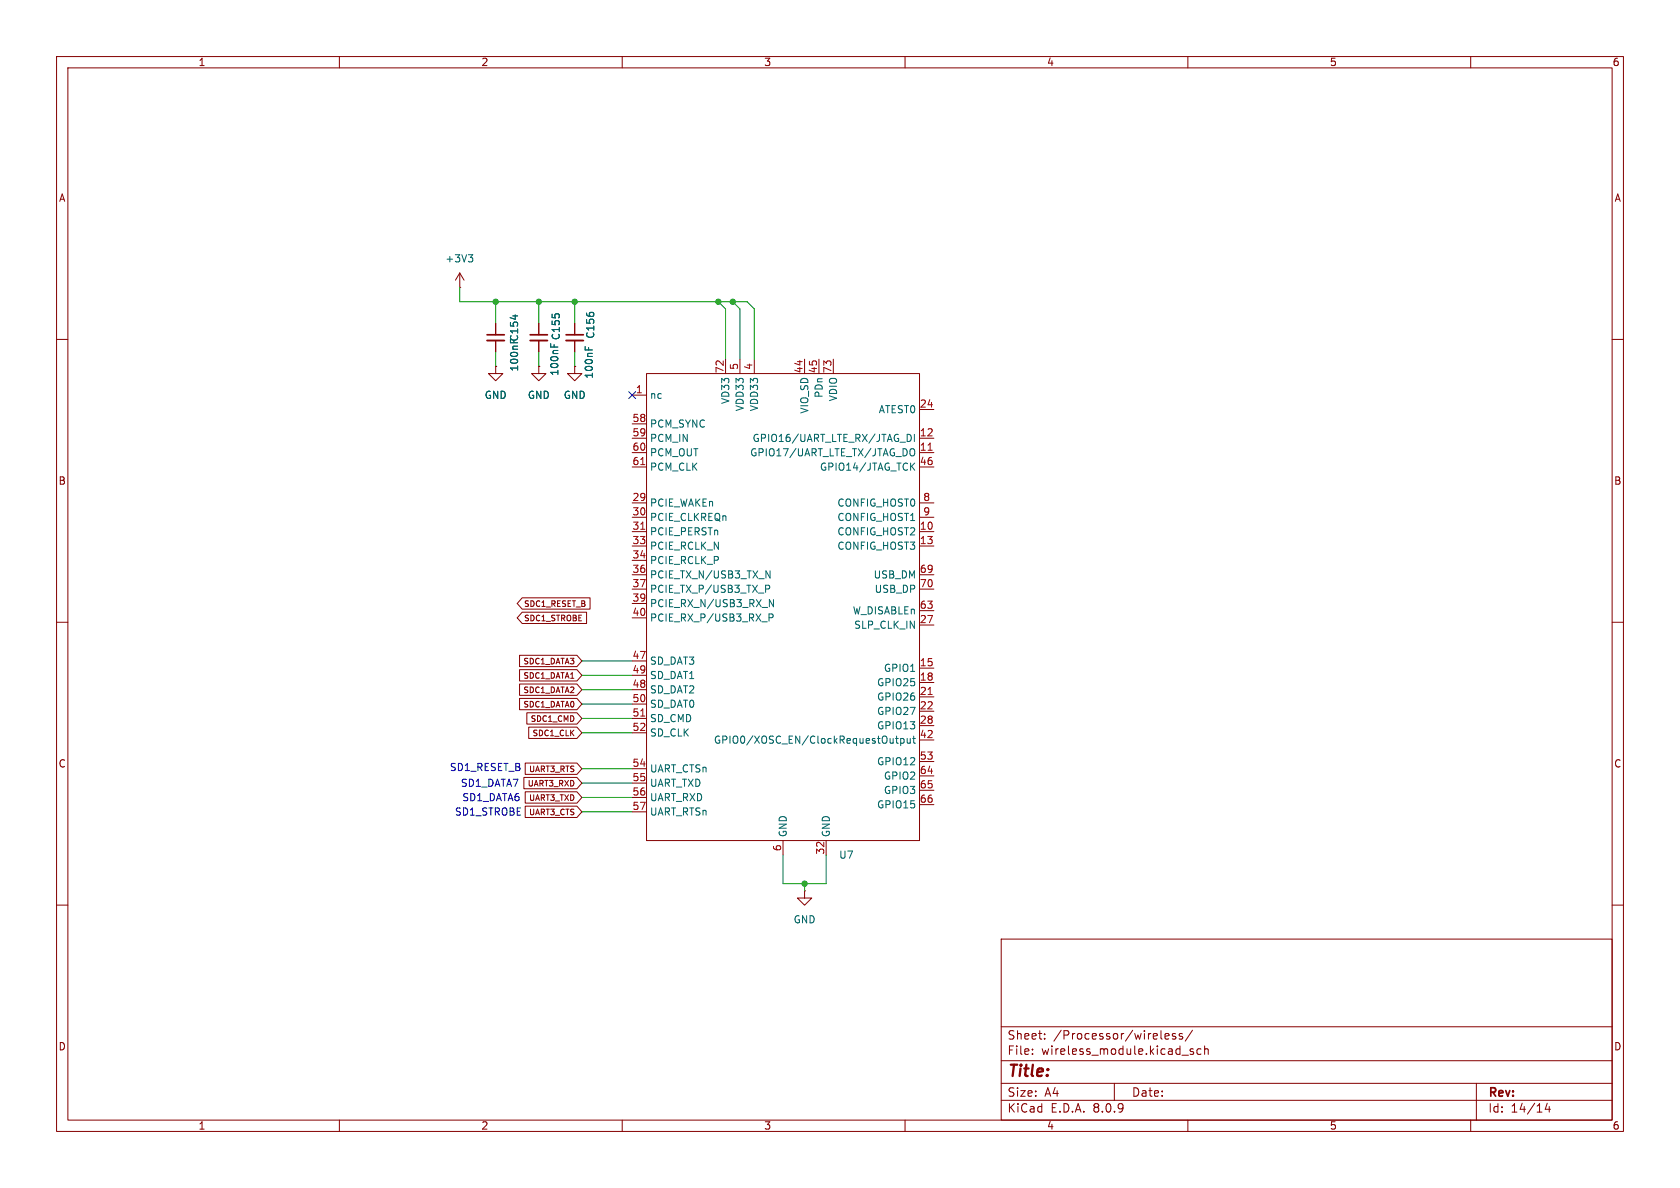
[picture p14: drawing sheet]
<svg xmlns="http://www.w3.org/2000/svg" width="297mm" height="210mm" viewBox="0 0 297 210" stroke-linecap="round" stroke-linejoin="round" font-family="sans-serif">
<defs><g id="words">
<text font-size="2.8" fill="#840000" x="178" y="190.9">Title:</text>
<g font-size="2.1" fill="#840000">
<text x="178" y="184">Sheet:</text>
<text x="186.2" y="184">/Processor/wireless/</text>
<text x="178" y="186.7">File:</text>
<text x="184.1" y="186.7">wireless_module.kicad_sch</text>
<text x="178" y="196.9">KiCad</text>
<text x="178" y="194.1">Size:</text>
<text x="184.7" y="194.1">A4</text>
<text x="185.7" y="196.9">E.D.A.</text>
<text x="193.3" y="196.9">8.0.9</text>
<text x="200" y="194.1">Date:</text>
<text x="263" y="194.3">Rev:</text>
<text x="263" y="196.9">Id:</text>
<text x="267.1" y="196.9">14/14</text>
</g>
<g font-size="1.8" fill="#840000">
<text x="35" y="11.9">1</text>
<text x="85" y="11.9">2</text>
<text x="135" y="11.9">3</text>
<text x="185" y="11.9">4</text>
<text x="235" y="11.9">5</text>
<text x="285" y="11.9">6</text>
<text x="10.3" y="35.9">A</text>
<text x="285.3" y="35.9">A</text>
<text x="10.3" y="85.9">B</text>
<text x="285.3" y="85.9">B</text>
<text x="10.3" y="135.9">C</text>
<text x="285.3" y="135.9">C</text>
<text x="10.3" y="185.9">D</text>
<text x="285.3" y="185.9">D</text>
<text x="35" y="199.9">1</text>
<text x="85" y="199.9">2</text>
<text x="135" y="199.9">3</text>
<text x="185" y="199.9">4</text>
<text x="235" y="199.9">5</text>
<text x="285" y="199.9">6</text>
</g>
<g font-size="1.8" fill="#006464">
<text x="78.6" y="46.6">+3V3</text>
<text x="105.3" y="60" transform="rotate(-90 105.3 60)">C156</text>
<text x="91.8" y="65.8" transform="rotate(-90 91.8 65.8)">100nFC154</text>
<text x="99.2" y="60.2" transform="rotate(-90 99.2 60.2)">C155</text>
<text x="85.6" y="70.7">GND</text>
<text x="93.2" y="70.7">GND</text>
<text x="98.9" y="66.5" transform="rotate(-90 98.9 66.5)">100nF</text>
<text x="99.6" y="70.7">GND</text>
<text x="105" y="67" transform="rotate(-90 105 67)">100nF</text>
<text x="114.8" y="70.7">nc</text>
<text x="129.1" y="71.5" transform="rotate(-90 129.1 71.5)">VD33</text>
<text x="145.6" y="70.4" transform="rotate(-90 145.6 70.4)">PDn</text>
<text x="148.2" y="71" transform="rotate(-90 148.2 71)">VDIO</text>
<text x="114.8" y="75.8">PCM_SYNC</text>
<text x="131.7" y="72.8" transform="rotate(-90 131.7 72.8)">VDD33</text>
<text x="134.2" y="72.8" transform="rotate(-90 134.2 72.8)">VDD33</text>
<text x="143.1" y="73.2" transform="rotate(-90 143.1 73.2)">VIO_SD</text>
<text x="155.3" y="73.3">ATEST0</text>
<text x="114.8" y="78.3">PCM_IN</text>
<text x="114.8" y="80.9">PCM_OUT</text>
<text x="114.8" y="83.4">PCM_CLK</text>
<text x="132.5" y="80.9">GPIO17/UART_LTE_TX/JTAG_DO</text>
<text x="132.9" y="78.3">GPIO16/UART_LTE_RX/JTAG_DI</text>
<text x="144.9" y="83.4">GPIO14/JTAG_TCK</text>
<text x="114.8" y="89.8">PCIE_WAKEn</text>
<text x="147.9" y="89.8">CONFIG_HOST0</text>
<text x="114.8" y="92.3">PCIE_CLKREQn</text>
<text x="114.8" y="94.8">PCIE_PERSTn</text>
<text x="147.9" y="94.8">CONFIG_HOST2</text>
<text x="147.9" y="92.3">CONFIG_HOST1</text>
<text x="114.8" y="97.4">PCIE_RCLK_N</text>
<text x="114.8" y="99.9">PCIE_RCLK_P</text>
<text x="147.9" y="97.4">CONFIG_HOST3</text>
<text x="114.8" y="102.5">PCIE_TX_N/USB3_TX_N</text>
<text x="114.8" y="105">PCIE_TX_P/USB3_TX_P</text>
<text x="114.8" y="107.5">PCIE_RX_N/USB3_RX_N</text>
<text x="154.3" y="102.5">USB_DM</text>
<text x="154.5" y="105">USB_DP</text>
<text x="114.8" y="110.1">PCIE_RX_P/USB3_RX_P</text>
<text x="150.7" y="108.8">W_DISABLEn</text>
<text x="150.9" y="111.4">SLP_CLK_IN</text>
<text x="114.8" y="117.7">SD_DAT3</text>
<text x="156.2" y="119">GPIO1</text>
<text x="114.8" y="122.8">SD_DAT2</text>
<text x="114.8" y="120.2">SD_DAT1</text>
<text x="114.8" y="125.3">SD_DAT0</text>
<text x="155" y="121.5">GPIO25</text>
<text x="155" y="124.1">GPIO26</text>
<text x="114.8" y="127.9">SD_CMD</text>
<text x="114.8" y="130.4">SD_CLK</text>
<text x="126.1" y="131.7">GPIO0/XOSC_EN/ClockRequestOutput</text>
<text x="155" y="126.6">GPIO27</text>
<text x="155" y="129.1">GPIO13</text>
<text x="114.8" y="136.8">UART_CTSn</text>
<text x="155" y="135.5">GPIO12</text>
<text x="114.8" y="139.3">UART_TXD</text>
<text x="114.8" y="141.8">UART_RXD</text>
<text x="155" y="143.1">GPIO15</text>
<text x="156.2" y="138">GPIO2</text>
<text x="156.2" y="140.6">GPIO3</text>
<text x="114.8" y="144.4">UART_RTSn</text>
<text x="139.3" y="148.1" transform="rotate(-90 139.3 148.1)">GND</text>
<text x="146.9" y="148.1" transform="rotate(-90 146.9 148.1)">GND</text>
<text x="148.3" y="152">U7</text>
<text x="140.2" y="163.4">GND</text>
</g>
<g font-size="1.8" fill="#a90000">
<text x="130.6" y="65.5" transform="rotate(-90 130.6 65.5)">5</text>
<text x="133.1" y="65.5" transform="rotate(-90 133.1 65.5)">4</text>
<text x="112.3" y="69.6">1</text>
<text x="128" y="66.1" transform="rotate(-90 128 66.1)">72</text>
<text x="142" y="66.1" transform="rotate(-90 142 66.1)">44</text>
<text x="144.5" y="66.1" transform="rotate(-90 144.5 66.1)">45</text>
<text x="147.1" y="66.1" transform="rotate(-90 147.1 66.1)">73</text>
<text x="111.7" y="74.7">58</text>
<text x="111.7" y="77.2">59</text>
<text x="162.5" y="77.2">12</text>
<text x="162.5" y="72.1">24</text>
<text x="111.7" y="79.8">60</text>
<text x="111.7" y="82.3">61</text>
<text x="162.5" y="79.8">11</text>
<text x="162.5" y="82.3">46</text>
<text x="111.7" y="88.6">29</text>
<text x="163.1" y="88.6">8</text>
<text x="111.7" y="91.2">30</text>
<text x="111.7" y="93.7">31</text>
<text x="162.5" y="93.7">10</text>
<text x="163.1" y="91.2">9</text>
<text x="111.7" y="96.3">33</text>
<text x="111.7" y="98.8">34</text>
<text x="111.7" y="101.3">36</text>
<text x="162.5" y="96.3">13</text>
<text x="162.5" y="101.3">69</text>
<text x="111.7" y="103.9">37</text>
<text x="111.7" y="106.4">39</text>
<text x="162.5" y="107.7">63</text>
<text x="162.5" y="103.9">70</text>
<text x="111.7" y="109">40</text>
<text x="162.5" y="110.2">27</text>
<text x="111.7" y="116.6">47</text>
<text x="111.7" y="119.1">49</text>
<text x="162.5" y="117.9">15</text>
<text x="111.7" y="121.7">48</text>
<text x="111.7" y="124.2">50</text>
<text x="162.5" y="120.4">18</text>
<text x="162.5" y="122.9">21</text>
<text x="162.5" y="125.5">22</text>
<text x="111.7" y="126.7">51</text>
<text x="111.7" y="129.3">52</text>
<text x="162.5" y="128">28</text>
<text x="162.5" y="130.6">42</text>
<text x="111.7" y="135.6">54</text>
<text x="162.5" y="134.4">53</text>
<text x="162.5" y="136.9">64</text>
<text x="111.7" y="138.2">55</text>
<text x="111.7" y="140.7">56</text>
<text x="111.7" y="143.3">57</text>
<text x="162.5" y="139.4">65</text>
<text x="162.5" y="142">66</text>
<text x="138.2" y="150.6" transform="rotate(-90 138.2 150.6)">6</text>
<text x="145.8" y="151.2" transform="rotate(-90 145.8 151.2)">32</text>
</g>
<g font-size="1.8" fill="#0000c2">
<text x="79.4" y="136.5">SD1_RESET_B</text>
<text x="81.4" y="139.3">SD1_DATA7</text>
<text x="81.6" y="141.8">SD1_DATA6</text>
<text x="80.3" y="144.4">SD1_STROBE</text>
</g>
<g font-size="1.4" fill="#840000">
<text x="92.6" y="107.5">SDC1_RESET_B</text>
<text x="92.6" y="110">SDC1_STROBE</text>
<text x="92.4" y="117.6">SDC1_DATA3</text>
<text x="92.4" y="120.2">SDC1_DATA1</text>
<text x="92.4" y="122.7">SDC1_DATA2</text>
<text x="92.4" y="125.3">SDC1_DATA0</text>
<text x="93.7" y="127.8">SDC1_CMD</text>
<text x="94" y="130.3">SDC1_CLK</text>
<text x="93.4" y="136.7">UART3_RTS</text>
<text x="93.2" y="139.2">UART3_RXD</text>
<text x="93.4" y="141.8">UART3_TXD</text>
<text x="93.4" y="144.3">UART3_CTS</text>
</g>
</g></defs>
<g fill="none" stroke="#840000" stroke-width=".18">
<path d="M10 10h277v190h-277zM12 12h273v186h-273zM60 10v2M110 10v2M160 10v2M210 10v2M260 10v2M81.3 50.8h.1M81.3 48.3l-.8 1.2M81.3 48.3v2.5M81.3 48.3l.7 1.2M87.6 57.2v2"/>
<path d="M95.2 57.2v2M101.6 57.2v2M10 60h2M87.6 64.8v1.2h1.3l-1.3 1.3-1.2-1.3h1.2M87.6 64.8h.1M87.6 60.2v2M95.2 64.8v1.2h1.3l-1.3 1.3-1.2-1.3h1.2M95.2 64.8h.1M95.2 60.2v2M101.6 64.8v1.2h1.3l-1.3 1.3-1.3-1.3h1.3M101.6 64.8h.1M101.6 60.2v2"/>
<path d="M111.8 69.9h2.5M111.8 77.5h2.5M111.8 74.9h2.5M114.3 66h48.3v82.6h-48.3zM128.3 63.5v2.5M130.8 63.5v2.5M133.3 63.5v2.5M142.2 63.5v2.5M144.8 63.5v2.5M147.3 63.5v2.5M162.6 77.5h2.5M162.6 72.4h2.5"/>
<path d="M285 60h2M111.8 94h2.5M111.8 80h2.5M111.8 96.5h2.5M111.8 88.9h2.5M111.8 91.4h2.5M111.8 99.1h2.5M111.8 82.6h2.5M162.6 94h2.5M162.6 80h2.5M162.6 96.5h2.5M162.6 88.9h2.5"/>
<path d="M162.6 91.4h2.5M162.6 82.6h2.5M10 110h2M91.8 118.4h10.2l.9 1-.9 1h-10.2zM91.8 115.8h10.2l.9 1-.9 1h-10.2zM92.3 105.7h12v2h-12l-.9-1zM92.3 108.2h11.4v2h-11.4l-.9-1zM111.8 101.6h2.5M111.8 104.1h2.5M111.8 106.7h2.5M111.8 109.2h2.5M111.8 116.8h2.5"/>
<path d="M111.8 119.4h2.5M162.6 118.1h2.5M162.6 110.5h2.5M162.6 101.6h2.5M162.6 104.1h2.5M162.6 108h2.5M285 110h2M91.8 120.9h10.2l.9 1-.9 1h-10.2zM91.8 123.5h10.2l.9 1-.9 1h-10.2zM92.6 137.4h9.4l.9 1-.9 1h-9.4zM92.8 134.9h9.2l.9 1-.9 1h-9.2zM92.8 140h9.2l.9 1-.9 1h-9.2z"/>
<path d="M93.1 126h8.9l.9 1-.9 1h-8.9zM93.5 128.5h8.5l.9 1-.9 1h-8.5zM111.8 121.9h2.5M111.8 124.5h2.5M111.8 127h2.5M111.8 129.5h2.5M111.8 135.9h2.5M111.8 138.4h2.5M162.6 120.7h2.5M162.6 123.2h2.5M162.6 125.7h2.5M162.6 128.3h2.5"/>
<path d="M162.6 130.8h2.5M162.6 134.6h2.5M162.6 137.2h2.5M162.6 139.7h2.5M92.8 142.5h9.2l.9 1-.9 1h-9.2zM111.8 141h2.5M111.8 143.5h2.5M138.4 148.6v2.5M142.2 157.5v1.3h1.3l-1.3 1.2-1.2-1.2h1.2M142.2 157.5h.1M146 148.6v2.5M162.6 142.2h2.5"/>
<path d="M10 160h2M177 166h108v32h-108zM285 160h2M60 198v2M110 198v2M160 198v2M177 194.5h108M177 191.5h108M177 187.5h108M177 181.5h108M182.5 186.3v.1M182.5 185.5v.1"/>
<path d="M184.7 183.6v.1M184.7 182.8v.1M197 191.5v3M206 183.2l.7-.1-.1-.3-.4-.1-.2 .2v.7h.6M207.8 182.8l-.3-.1-.3 .2 .1 .2 .5 .2v.3h-.6M209 182.8l-.3-.1-.2 .2v.2l.5 .2v.3h-.5M210 198v2M210.8 182.1l-1.3 2M211 185.5l-.4-.1-.2 .2 .1 .2 .5 .2v.3h-.6M212.3 185.5l-.4-.1-.3 .3v.4l.1 .2h.6M213 185.5l.2-.1 .3 .1 .1 .9M213 184.9v1.5"/>
<path d="M260 198v2M261 191.5v6.5M273.5 195l-.3 1.1h.9M273.9 195.6v1"/>
</g>
<path d="M86.1 60.2h3.1M93.7 60.2h3.1M100.1 60.2h3" fill="none" stroke="#840000" stroke-width=".33"/>
<path d="M86.1 59.2h3.1M93.7 59.2h3.1M100.1 59.2h3" fill="none" stroke="#840000" stroke-width=".3"/>
<g fill="none" stroke="#006464" stroke-width=".18">
<path d="M82.8 45h.8l-.4 .5M83.3 45.5l.3 .3v.3l-.3 .2M91.1 55.7v.8M97.4 60.7v.6M98 60.9v.4M103.4 61.3v.6M104.1 61.4v.5M160.4 76.8a.64 .64 0 0 1 .7 .6 .64 .64 0 0 1-.7 .6M160.9 79.7a.42 .42 0 0 1 .4-.4 .42 .42 0 0 1 .4 .4v.5a.42 .42 0 0 1-.4 .4 .42 .42 0 0 1-.4-.4M161.6 76.8v1.2M161.2 82.4l.5 .7M161.7 81.9l-.7 .7"/>
<path d="M135.3 103.4h.5l.3 .3-.1 .4h-.7M135.4 100.9l.7 1.3v-1.3M136 109.2l.6-.1 .1-.1-.1-.3-.6-.2v1.3M136.7 106v1.3l-.7-1.3v1.3M157.9 130.5v.9M157.9 131.3h-.1M158.3 130.5h.5M158.5 130.1v1.1l.3 .2M159.2 130.6l.4-.1 .2 .3-.1 .5h-.5M159.2 130.5v1.3M160.4 130.5v.8l.3 .1 .2-.1M160.9 130.5v.9"/>
<path d="M161.3 130.5h.5M161.5 130.1v1.1l.3 .2"/>
</g>
<path d="M164.1 79.6h.7M113.3 93.6h.7M113.3 82.1h.7M113.3 126.6h.7M164.1 122.8h.7" fill="none" stroke="#a90000" stroke-width=".18"/>
<g fill="none" stroke="#009600" stroke-width=".18">
<path d="M81.3 50.8v2.5h50.8l1.2 1.3v8.9M87.6 53.3v3.9M95.2 53.3v3.9M101.6 53.3v3.9M127 53.3l1.3 1.3v8.9M129.5 53.3l1.3 1.3v8.9M87.6 62.2v2.6M95.2 62.2v2.6M101.6 62.2v2.6M102.9 119.4h8.9M102.9 116.8h8.9M102.9 121.9h8.9"/>
<path d="M102.9 135.9h8.9M102.9 138.4h8.9M102.9 129.5h8.9M102.9 127h8.9M102.9 124.5h8.9M102.9 143.5h8.9M102.9 141h8.9M138.4 151.1v5.1h7.6v-5.1M142.2 156.2v1.3"/>
</g>
<path d="M111.2 69.2l1.2 1.3M112.4 69.2l-1.2 1.3" fill="none" stroke="#000084" stroke-width=".18"/>
<g fill="#009600" stroke="#009600" stroke-width=".18">
<circle cx="142.2" cy="156.2" r=".46"/>
<circle cx="95.2" cy="53.3" r=".46"/>
<circle cx="129.5" cy="53.3" r=".46"/>
<circle cx="127" cy="53.3" r=".46"/>
<circle cx="87.6" cy="53.3" r=".46"/>
<circle cx="101.6" cy="53.3" r=".46"/>
</g>
<use href="#words"/>
</svg>
